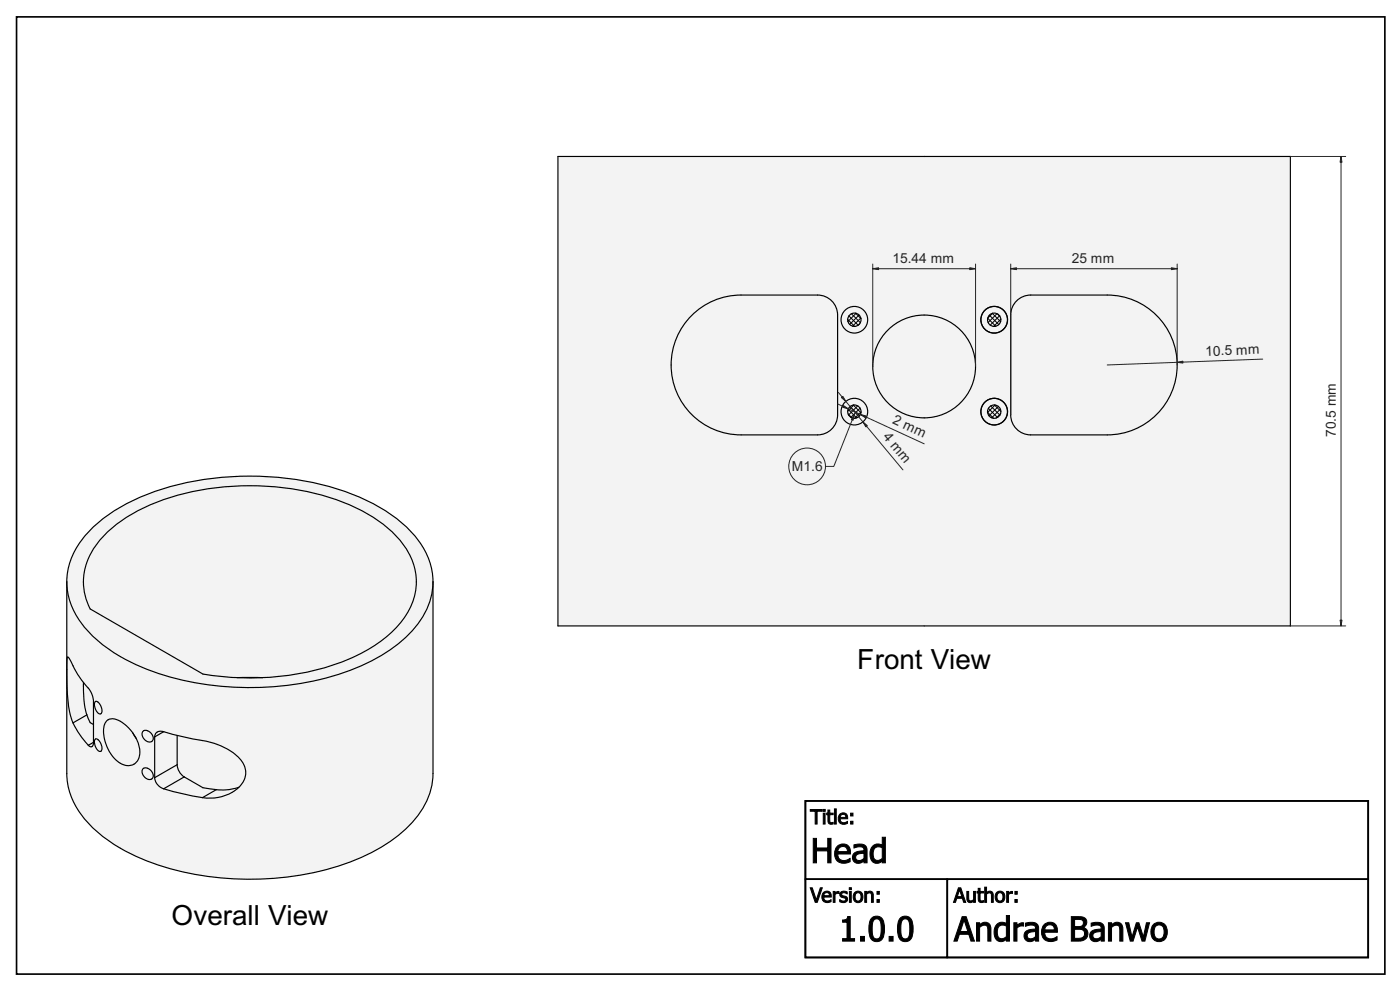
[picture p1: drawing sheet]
<svg xmlns="http://www.w3.org/2000/svg" width="841mm" height="594mm" viewBox="0 0 841 594" stroke-linecap="round" stroke-linejoin="round" font-family="sans-serif">
<defs><g id="words">
<g font-size="16.7">
<text x="515" y="402">Front View</text>
<text x="103" y="555">Overall View</text>
</g>
<g font-size="8.3" fill="#212529">
<text x="536" y="158">15.44 mm</text>
<text x="644" y="158">25 mm</text>
<text x="724" y="214" transform="rotate(-2 724 214)">10.5 mm</text>
<text x="536" y="254" transform="rotate(25 536 254)">2 mm</text>
<text x="530" y="263" transform="rotate(50 530 263)">4 mm</text>
<text x="802" y="262" transform="rotate(-90 802 262)">70.5 mm</text>
<text x="476" y="283">M1.6</text>
</g>
</g></defs>
<path d="M10 10h822v575h-822zM484 481h338v94h-338zM484 481h338v47h-338zM484 528h85v47h-85zM569 528h253v47h-253z" fill="none" stroke="#000" stroke-width="1" stroke-linecap="butt"/>
<g fill="#000" stroke="#000" stroke-width=".6">
<path d="M487 486h7v1h-3v8h-1v-8h-3zM495 488h1v7h-1zM494 486h2v1h-2zM497 487h1v1h2v1h-2v3a1.3 1.3 0 0 0 1 2 1.3 1.3 0 0 0 1 0v1h-1l-1-1-1-5v-1zM501 486h1v9h-1zM504 489a2.8 2.8 0 0 1 4 0 2.8 2.8 0 0 1 1 3h-4a2.6 2.6 0 0 0 1 2 2.6 2.6 0 0 0 3-1v2a4 4 0 0 1-5-1 4 4 0 0 1 0-5zM505 490v1h3a1.7 1.7 0 0 0-1-2 1.7 1.7 0 0 0-2 1zM511 488h1v2h-1zM511 493h1v2h-1z"/>
<path d="M489 504h1v5h7v-5h2v14h-2v-7h-7v7h-1zM503 508a5 5 0 0 1 6 0 5 5 0 0 1 2 5h-8a4 4 0 0 0 3 4 4 4 0 0 0 5-1v2h-1a6 6 0 0 1-8-2 6 6 0 0 1 1-8zM504 509l-1 3h6a2.8 2.8 0 0 0-2-3 2.8 2.8 0 0 0-3 0zM514 514a2.3 2.3 0 0 0 1 3 2.3 2.3 0 0 0 3-1h1v-3zM513 508l1-1a5 5 0 0 1 7 4v7h-2v-1a4 4 0 0 1-7-1 4 4 0 0 1 5-5h1a1 1 0 0 0 1-1 1 1 0 0 0-1-1h-2h-3zM524 508a5 5 0 0 1 6 0v-5h2v15h-2v-1a4 4 0 0 1-5 1 4 4 0 0 1-2-5v-3zM526 509a5 5 0 0 0 1 8l3-1v-7h-2z"/>
<path d="M487 533h1l2 8 3-8h1l-3 9h-1zM495 536a2.8 2.8 0 0 1 3 0 2.8 2.8 0 0 1 1 3h-4a2.6 2.6 0 0 0 2 2 2.6 2.6 0 0 0 2-1v2a4 4 0 0 1-5-1 4 4 0 0 1 1-5zM495 537v1h3a1.7 1.7 0 0 0-1-2 1.7 1.7 0 0 0-2 1zM501 535h1v1h2v1h-2v5h-1zM505 536h3h1v1a1.8 1.8 0 0 0-2-1 1.8 1.8 0 0 0-1 2 2.4 2.4 0 0 1 2 1 2.4 2.4 0 0 1 1 2 4 4 0 0 1-5 1v-2l2 1a1.2 1.2 0 0 0 1 0 1.2 1.2 0 0 0 0-2 2.2 2.2 0 0 1-2-1 2.2 2.2 0 0 1 0-2zM510 535h1v7h-1zM510 533h1v1h-1zM513 536a3 3 0 0 1 5 1 3 3 0 0 1 0 4 3 3 0 0 1-5 0v-2zM514 537a2.3 2.3 0 0 0 0 3 2.3 2.3 0 0 0 3 1 2.4 2.4 0 0 0 0-3 2.4 2.4 0 0 0-3-1zM519 535h2v1a2.2 2.2 0 0 1 2-1 2.2 2.2 0 0 1 2 3v4h-1v-4a1.6 1.6 0 0 0-1-2 1.6 1.6 0 0 0-2 1v5h-2zM527 535h1v2h-1zM527 540h1v2h-1z"/>
<path d="M576 533h1l3 9h-1l-1-2h-3l-1 2h-1zM576 534l-1 5h3zM581 535h1v4a1.6 1.6 0 0 0 1 2 1.6 1.6 0 0 0 2-1v-5h1v7h-1v-1a2.2 2.2 0 0 1-3 1 2.2 2.2 0 0 1-1-2zM588 534h1v1h2v1h-2v4a1.3 1.3 0 0 0 0 1 1.3 1.3 0 0 0 2 0v1h-1l-2-1v-5h-1v-1h1zM592 533h1v3a2.2 2.2 0 0 1 2-1 2.2 2.2 0 0 1 2 3v4h-1v-4a1.6 1.6 0 0 0-1-2 1.6 1.6 0 0 0-2 1v5h-1zM599 536a3 3 0 0 1 4 1 3 3 0 0 1 0 4 3 3 0 0 1-4 0l-1-2zM600 537a2.3 2.3 0 0 0-1 3 2.3 2.3 0 0 0 3 1 2.4 2.4 0 0 0 0-3 2.4 2.4 0 0 0-2-1zM605 535h1v1h2v1h-2v5h-1zM610 535h1v2h-1zM610 540h1v2h-1z"/>
<path d="M506 553h1a1.9 1.9 0 0 0 2-2h2v13h2v1h-7v-1h3v-10h-3zM517 563h2v2h-2zM524 551a5 5 0 0 1 5 0 5 5 0 0 1 2 5v3a5 5 0 0 1-6 6 7 7 0 0 1-3-8l1-4zM525 553l-1 4a6 6 0 0 0 2 7 4 4 0 0 0 3-5 5 5 0 0 0-2-7zM534 563h2v2h-2zM541 551a5 5 0 0 1 5 0 5 5 0 0 1 2 5l1 3a5 5 0 0 1-6 6 7 7 0 0 1-4-8l1-4zM542 553l-1 4a6 6 0 0 0 2 7 4 4 0 0 0 4-5 5 5 0 0 0-3-7z"/>
<path d="M578 551h2l5 14h-2l-1-4h-6l-1 4h-2zM579 553l-2 7h4zM587 554h1v2a4 4 0 0 1 5-2 4 4 0 0 1 2 4v7h-2v-6a2.6 2.6 0 0 0-1-3 2.6 2.6 0 0 0-3 1l-1 8h-1zM599 555a5 5 0 0 1 6 0v-5h1v15h-1v-1a4 4 0 0 1-6 1 4 4 0 0 1-2-5l1-3zM600 556a5 5 0 0 0 1 8l4-1v-7h-3zM609 554h2v2l2-2h2v2h-2l-2 1v8h-2zM618 561a2.3 2.3 0 0 0 0 3 2.3 2.3 0 0 0 3-1h1v-3zM616 555l1-1a5 5 0 0 1 7 4v7h-2v-1a4 4 0 0 1-7-1 4 4 0 0 1 5-5h1a1 1 0 0 0 1-1 1 1 0 0 0 0-1h-3h-3zM628 555a5 5 0 0 1 5 0 5 5 0 0 1 2 5h-7a4 4 0 0 0 2 4 4 4 0 0 0 5-1v2h-1a6 6 0 0 1-8-2 6 6 0 0 1 2-8zM628 556v3h5a2.8 2.8 0 0 0-1-3 2.8 2.8 0 0 0-4 0zM644 551h3a4 4 0 0 1 5 0 4 4 0 0 1 1 4l-2 2a4 4 0 0 1 2 6 4 4 0 0 1-5 2h-4zM646 552v5h2a2.3 2.3 0 0 0 3-3 2.3 2.3 0 0 0-4-2zM646 558v6h1a3 3 0 0 0 4-1 3 3 0 0 0-1-5zM657 561a2.3 2.3 0 0 0 1 3 2.3 2.3 0 0 0 3-1h1v-3zM655 555l2-1a5 5 0 0 1 6 4v7h-1v-1h-1a4 4 0 0 1-6-1 4 4 0 0 1 4-5h1a1.1 1.1 0 0 0 2-1 1 1 0 0 0-1-1h-2h-4zM666 554h2v2a4 4 0 0 1 4-2 4 4 0 0 1 3 4v7h-2v-6a2.6 2.6 0 0 0-2-3 2.6 2.6 0 0 0-3 1v8h-2zM676 554h2l2 9 3-9h1l3 9 2-9h2l-3 11h-2l-3-8-2 8h-2zM693 555a5 5 0 0 1 7 0 5 5 0 0 1 1 6 5 5 0 0 1-6 4 5 5 0 0 1-4-6l1-2zM694 556a5 5 0 0 0 2 8 5 5 0 0 0 2-8h-2z"/>
</g>
<g fill="#f1f3f5">
<path d="M55 317a122 122 0 0 1 66-29 170 170 0 0 1 107 17 61 61 0 0 1 31 36l1 9v115a49 49 0 0 1-21 37 141 141 0 0 1-78 26 159 159 0 0 1-94-22 55 55 0 0 1-27-37v-119a45 45 0 0 1 15-33z" fill-rule="evenodd"/>
<path d="M40 350a50 50 0 0 0 23 38 148 148 0 0 0 87 25 152 152 0 0 0 85-23 53 53 0 0 0 25-37v-3v115a49 49 0 0 1-21 37 141 141 0 0 1-78 26 159 159 0 0 1-94-22 55 55 0 0 1-27-37z" fill-rule="evenodd"/>
<path d="M55 317a122 122 0 0 1 66-29 170 170 0 0 1 107 17 61 61 0 0 1 31 36 45 45 0 0 1-17 44 132 132 0 0 1-71 27 168 168 0 0 1-99-18 61 61 0 0 1-31-36 42 42 0 0 1 14-41z" fill-rule="evenodd"/>
<path d="M64 320a111 111 0 0 1 60-26 154 154 0 0 1 97 15 55 55 0 0 1 28 33 39 39 0 0 1-14 38 121 121 0 0 1-71 27h-22l-20-2-68-39a36 36 0 0 1 7-42z" fill-rule="evenodd"/>
<path d="M64 320a111 111 0 0 1 60-26 154 154 0 0 1 97 15 55 55 0 0 1 28 33 39 39 0 0 1-14 38 121 121 0 0 1-71 27h-22l-20-2-68-39a36 36 0 0 1 7-42z" fill-rule="evenodd"/>
<path d="M94 440l3-1 21 5a38 38 0 0 1 28 14 13 13 0 0 1-7 18 33 33 0 0 1-25 2 52 52 0 0 1-19-6l-1-2-1-3v-24z" fill-rule="evenodd"/>
<path d="M106 442l12 2a38 38 0 0 1 28 14 11 11 0 0 1-3 15 40 40 0 0 1-21 0l-11-6a9 9 0 0 1-5-8z" fill-rule="evenodd"/>
<path d="M41 395l1 1 5 9 5 7a14 14 0 0 1 4 9v25a1.8 1.8 0 0 1 0 2 1.8 1.8 0 0 1-3 0 44 44 0 0 1-13-34v-16z" fill-rule="evenodd"/>
<path d="M64 433a8 8 0 0 1 11 2l1 1a21 21 0 0 1 7 20 8 8 0 0 1-13 1l-5-6a18 18 0 0 1-1-18z" fill-rule="evenodd"/>
<path d="M64 433a8 8 0 0 1 11 2l1 1a21 21 0 0 1 7 20 8 8 0 0 1-13 1l-5-6a18 18 0 0 1-1-18z" fill-rule="evenodd"/>
<path d="M93 443l5-3 8 2v17l-13 8z" fill-rule="evenodd"/>
<path d="M41 395l7 12a10 10 0 0 1 2 9l1 8 1 5-8 5a97 97 0 0 1-4-33z" fill-rule="evenodd"/>
<path d="M98 474l13-7 11 6 8 1-8 5-13-2z" fill-rule="evenodd"/>
<path d="M44 434l8-5 2 5 2 1v11l-3 2-6-7z" fill-rule="evenodd"/>
<path d="M93 467l13-8a9 9 0 0 0 5 8l-13 7a8 8 0 0 1-5-7z" fill-rule="evenodd"/>
<path d="M50 410l2 2a14 14 0 0 1 4 9v14l-2-1a48 48 0 0 1-4-24z" fill-rule="evenodd"/>
<path d="M122 479l8-5a31 31 0 0 0 14-1 26 26 0 0 1-22 6z" fill-rule="evenodd"/>
<path d="M86 439a4 4 0 0 1 5 1 4 4 0 0 1 0 5 4 4 0 0 1-4-1 4 4 0 0 1-1-5z" fill-rule="evenodd"/>
<path d="M86 462a4 4 0 0 1 5 1 4 4 0 0 1 0 5 4 4 0 0 1-4-2 4 4 0 0 1-1-4z" fill-rule="evenodd"/>
<path d="M57 422a4 4 0 0 1 4 5 1.6 1.6 0 0 1-1 2 1.6 1.6 0 0 1-2-2l-1-3z" fill-rule="evenodd"/>
<path d="M57 444a4 4 0 0 1 4 6 1.6 1.6 0 0 1-1 1 1.6 1.6 0 0 1-2-1l-1-3z" fill-rule="evenodd"/>
<path d="M94 440l2-1 2 1-5 3z" fill-rule="evenodd"/>
<path d="M53 448l3-2a1.8 1.8 0 0 1 0 2 1.8 1.8 0 0 1-3 0z" fill-rule="evenodd"/>
<path d="M142 407h16z" fill-rule="evenodd"/>
<path d="M80 440l2 4z" fill-rule="evenodd"/>
</g>
<g fill="none" stroke="#000" stroke-width=".7">
<path d="M64 320a111 111 0 0 1 60-26 154 154 0 0 1 97 15 55 55 0 0 1 28 33 40 40 0 0 1-15 39 124 124 0 0 1-74 26 171 171 0 0 1-38-2l-68-39a36 36 0 0 1 7-42zM40 350v115a50 50 0 0 0 23 38 148 148 0 0 0 87 25 152 152 0 0 0 85-23 53 53 0 0 0 25-37v-118M40 350a50 50 0 0 0 23 38 148 148 0 0 0 87 25 152 152 0 0 0 85-23 53 53 0 0 0 25-37v-3M40 350a50 50 0 0 1 23-39 149 149 0 0 1 87-25 149 149 0 0 1 87 25 50 50 0 0 1 23 39M50 410l1 11 1 8M142 407h16M44 434l4 8 5 6M44 434a97 97 0 0 1-4-33l1-6 1 2a77 77 0 0 0 13 19l1 5v25M52 429l2 5 2 1M52 429l-8 5M57 422a4 4 0 0 1 4 5 1.6 1.6 0 0 1-1 2 1.6 1.6 0 0 1-2-2l-1-3zM64 433a8 8 0 0 1 11 2l2 2a19 19 0 0 1 6 19 8 8 0 0 1-14 0l-4-5a18 18 0 0 1-1-18z"/>
<path d="M86 439a4 4 0 0 1 5 1 4 4 0 0 1 0 5 4 4 0 0 1-4-1 4 4 0 0 1-1-5zM98 440a4 4 0 0 0-5 3M98 440l17 4a45 45 0 0 1 29 12 12 12 0 0 1-4 20 27 27 0 0 1-18 3M98 440l-5 3M56 446a1.8 1.8 0 0 1 0 2 1.8 1.8 0 0 1-3 0M56 446l-3 2M57 444a4 4 0 0 1 4 6 1.6 1.6 0 0 1-1 1 1.6 1.6 0 0 1-2-1l-1-3zM80 440l2 4M93 443v24M106 459a9 9 0 0 0 5 8M106 442v17M106 459l-13 8"/>
<path d="M86 462a4 4 0 0 1 5 1 4 4 0 0 1 0 5 4 4 0 0 1-4-2 4 4 0 0 1-1-4zM93 467a8 8 0 0 0 5 7M98 474l11 3 13 2M111 467l11 6 8 1M111 467l-13 7M130 474l-8 5M144 473a31 31 0 0 1-14 1"/>
</g>
<g fill="#f1f3f5">
<path d="M335 94h440v282h-440z" fill-rule="evenodd"/>
<path d="M415 190a42 42 0 0 1 30-13h46a12 12 0 0 1 12 12v60a12 12 0 0 1-12 12h-46a42 42 0 0 1-39-26 42 42 0 0 1 9-45z" fill-rule="evenodd"/>
<path d="M611 181l3-3 4-1h47a42 42 0 0 1 42 42 42 42 0 0 1-42 42h-46a12 12 0 0 1-12-12v-60l1-4z" fill-rule="evenodd"/>
<circle cx="555" cy="220" r="31"/>
<circle cx="597" cy="192" r="8"/>
<circle cx="597" cy="247" r="8"/>
<circle cx="513" cy="192" r="8"/>
<circle cx="513" cy="247" r="8"/>
<circle cx="513" cy="192" r="4"/>
</g>
<path d="M509 192l4 4M510 190l6 5M511 188l6 6M514 188l3 3M514 188l-5 5M516 189l-6 6M516 195h.1M517 191l-5 5" fill="none" stroke="#000" stroke-width=".6"/>
<circle cx="597" cy="247" r="4" fill="#f1f3f5"/>
<path d="M593 248l4 3M594 245l5 6M595 244l6 5M597 243l4 4M598 243l-5 5M600 244l-6 6M601 246l-5 5M601 248l-3 3" fill="none" stroke="#000" stroke-width=".6"/>
<circle cx="513" cy="247" r="4" fill="#f1f3f5"/>
<path d="M509 246l6 5M510 249l2 2M511 244l5 6M513 243l4 5M513 243l-4 4M515 244l-5 5M517 245l-6 6M517 247l-4 4" fill="none" stroke="#000" stroke-width=".6"/>
<circle cx="597" cy="192" r="4" fill="#f1f3f5"/>
<path d="M594 189l6 6M596 188l5 5M596 188l-3 3 5 5M599 188l-5 6M599 189l2 1M600 190l-5 5M601 192l-4 4M555 235h.1" fill="none" stroke="#000" stroke-width=".6"/>
<g fill="none" stroke="#000" stroke-width=".7">
<path d="M335 94h440v282h-440zM415 190a42 42 0 0 1 30-13h46a12 12 0 0 1 12 12v60a12 12 0 0 1-12 12h-46a42 42 0 0 1-39-26 42 42 0 0 1 9-45zM597 184h.1M611 181l3-3 4-1h47a42 42 0 0 1 42 42 42 42 0 0 1-42 42h-46a12 12 0 0 1-12-12v-60l1-4zM597 239h.1"/>
<circle cx="513" cy="192" r="8"/>
<circle cx="513" cy="192" r="4"/>
<circle cx="597" cy="192" r="8"/>
<circle cx="597" cy="192" r="4"/>
<circle cx="555" cy="220" r="31"/>
<circle cx="513" cy="247" r="8"/>
<circle cx="513" cy="247" r="4"/>
<circle cx="597" cy="247" r="8"/>
<circle cx="597" cy="247" r="4"/>
</g>
<g fill="none" stroke="#212529" stroke-width=".6">
<path d="M775 94h33M806 94v282M524 159v61M586 159v61M607 159v90M707 159v60M524 161h62M607 161h100M759 216l-94 3M504 236l38 46M503 243l52 24M513 249l-12 31h-5"/>
<path d="M775 376h33"/>
</g>
<g fill="#212529" stroke="#212529" stroke-width=".6">
<path d="M707 218l4-1v1z"/>
<path d="M583 161h3l-3 1z"/>
<path d="M524 161h4v1z"/>
<path d="M806 94v3h-1z"/>
<path d="M805 372h1v4z"/>
<path d="M517 249l3 1v1z"/>
<path d="M507 244l3 2-4-1z"/>
<path d="M704 161h3l-3 1z"/>
<path d="M607 161h4v1z"/>
<path d="M518 253l3 3h-1z"/>
<path d="M505 239l1-1 2 3z"/>
<path d="M513 249l-1 3h-1z"/>
</g>
<circle cx="485" cy="280" r="11" fill="#f1f3f5" stroke="#212529" stroke-width=".6"/>
<use href="#words"/>
</svg>
